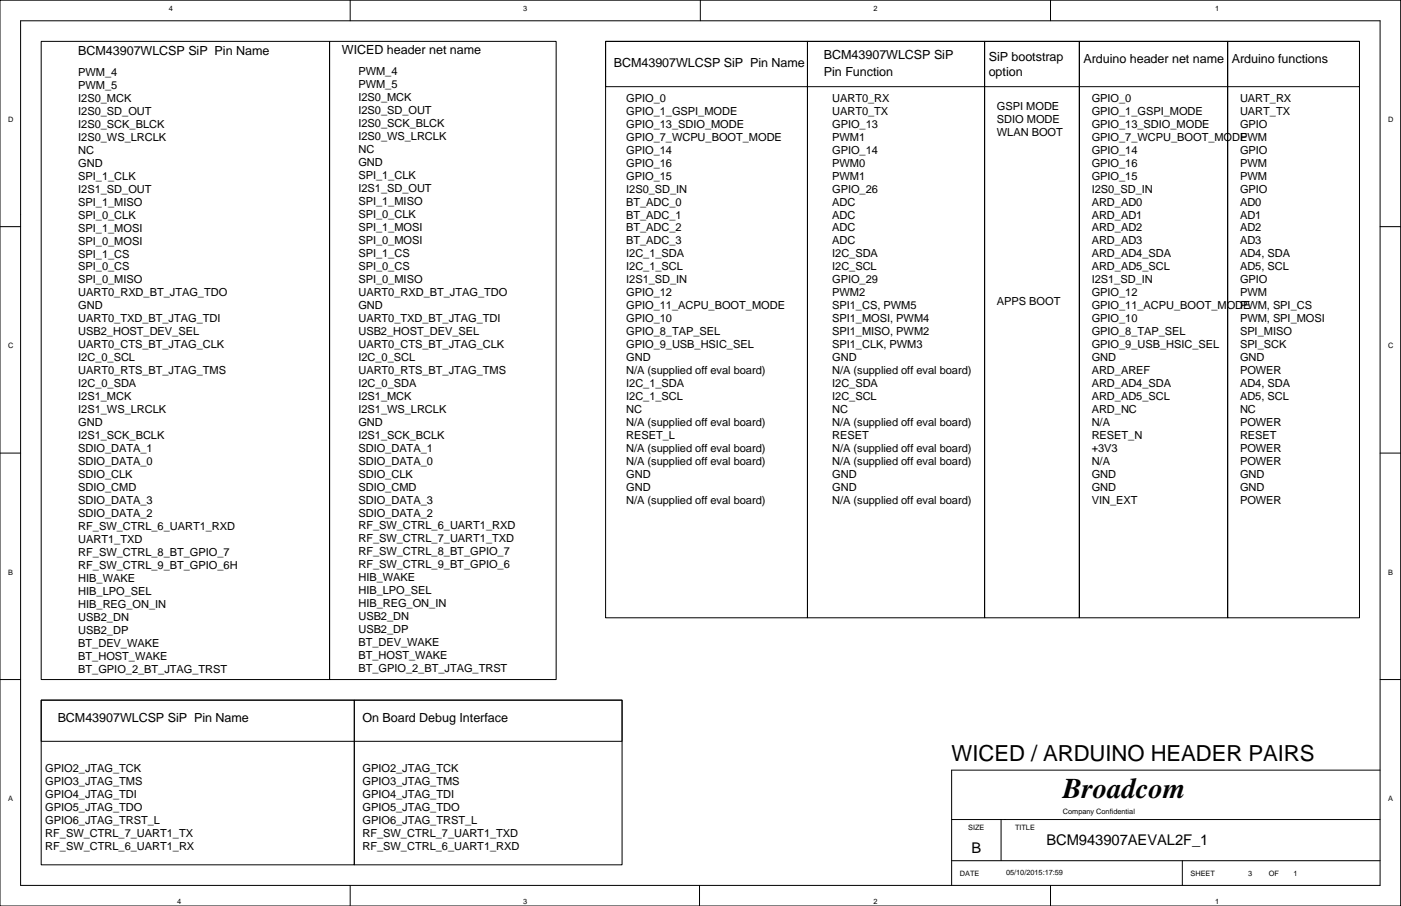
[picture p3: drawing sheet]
<svg xmlns="http://www.w3.org/2000/svg" width="432mm" height="279mm" viewBox="0 0 432 279" stroke-linecap="round" stroke-linejoin="round" font-family="sans-serif">
<defs><g id="words">
<text font-size="8.8" x="327.6" y="246.1">Broadcom</text>
<text font-size="6.8" x="293.3" y="234.7">WICED / ARDUINO HEADER PAIRS</text>
<g font-size="4.6">
<text x="299.4" y="263">B</text>
<text x="322.5" y="260.6">BCM943907AEVAL2F_1</text>
</g>
<g font-size="3.9">
<text x="24.1" y="17">BCM43907WLCSP SiP Pin Name</text>
<text x="105.4" y="16.7">WICED header net name</text>
<text x="189.2" y="20.8">BCM43907WLCSP SiP Pin Name</text>
<text x="253.9" y="18.2">BCM43907WLCSP SiP</text>
<text x="253.9" y="23.3">Pin Function</text>
<text x="304.7" y="18.8">SiP bootstrap</text>
<text x="304.7" y="23.3">option</text>
<text x="333.9" y="19.5">Arduino header net name</text>
<text x="379.6" y="19.5">Arduino functions</text>
<text x="17.8" y="222.7">BCM43907WLCSP SiP Pin Name</text>
<text x="111.7" y="222.7">On Board Debug Interface</text>
</g>
<g font-size="3.4">
<text x="24.1" y="23.4">PWM_4</text>
<text x="110.5" y="23.2">PWM_4</text>
<text x="24.1" y="27.4">PWM_5</text>
<text x="110.5" y="27.2">PWM_5</text>
<text x="24.1" y="31.4">I2S0_MCK</text>
<text x="24.1" y="35.4">I2S0_SD_OUT</text>
<text x="110.5" y="31.2">I2S0_MCK</text>
<text x="110.5" y="35.2">I2S0_SD_OUT</text>
<text x="193" y="31.4">GPIO_0</text>
<text x="193" y="35.4">GPIO_1_GSPI_MODE</text>
<text x="256.5" y="31.4">UART0_RX</text>
<text x="256.5" y="35.4">UART0_TX</text>
<text x="307.3" y="34.1">GSPI MODE</text>
<text x="336.5" y="31.4">GPIO_0</text>
<text x="336.5" y="35.4">GPIO_1_GSPI_MODE</text>
<text x="382.2" y="31.4">UART_RX</text>
<text x="382.2" y="35.4">UART_TX</text>
<text x="24.1" y="39.4">I2S0_SCK_BLCK</text>
<text x="110.5" y="39.2">I2S0_SCK_BLCK</text>
<text x="193" y="39.4">GPIO_13_SDIO_MODE</text>
<text x="256.5" y="39.4">GPIO_13</text>
<text x="307.3" y="38.1">SDIO MODE</text>
<text x="336.5" y="39.4">GPIO_13_SDIO_MODE</text>
<text x="382.2" y="39.4">GPIO</text>
<text x="24.1" y="43.4">I2S0_WS_LRCLK</text>
<text x="24.1" y="47.4">NC</text>
<text x="110.5" y="43.2">I2S0_WS_LRCLK</text>
<text x="110.5" y="47.2">NC</text>
<text x="193" y="43.4">GPIO_7_WCPU_BOOT_MODE</text>
<text x="193" y="47.4">GPIO_14</text>
<text x="256.5" y="43.4">PWM1</text>
<text x="256.5" y="47.4">GPIO_14</text>
<text x="307.3" y="42.1">WLAN BOOT</text>
<text x="336.5" y="43.4">GPIO_7_WCPU_BOOT_MODE</text>
<text x="336.5" y="47.4">GPIO_14</text>
<text x="382.2" y="43.4">PWM</text>
<text x="382.2" y="47.4">GPIO</text>
<text x="24.1" y="51.4">GND</text>
<text x="110.5" y="51.2">GND</text>
<text x="193" y="51.4">GPIO_16</text>
<text x="256.5" y="51.4">PWM0</text>
<text x="336.5" y="51.4">GPIO_16</text>
<text x="382.2" y="51.4">PWM</text>
<text x="24.1" y="55.4">SPI_1_CLK</text>
<text x="24.1" y="59.4">I2S1_SD_OUT</text>
<text x="110.5" y="55.2">SPI_1_CLK</text>
<text x="110.5" y="59.2">I2S1_SD_OUT</text>
<text x="193" y="55.4">GPIO_15</text>
<text x="193" y="59.4">I2S0_SD_IN</text>
<text x="256.5" y="55.4">PWM1</text>
<text x="256.5" y="59.4">GPIO_26</text>
<text x="336.5" y="55.4">GPIO_15</text>
<text x="336.5" y="59.4">I2S0_SD_IN</text>
<text x="382.2" y="55.4">PWM</text>
<text x="382.2" y="59.4">GPIO</text>
<text x="24.1" y="63.4">SPI_1_MISO</text>
<text x="110.5" y="63.2">SPI_1_MISO</text>
<text x="193" y="63.4">BT_ADC_0</text>
<text x="256.5" y="63.4">ADC</text>
<text x="336.5" y="63.4">ARD_AD0</text>
<text x="382.2" y="63.4">AD0</text>
<text x="24.1" y="67.4">SPI_0_CLK</text>
<text x="24.1" y="71.4">SPI_1_MOSI</text>
<text x="110.5" y="67.2">SPI_0_CLK</text>
<text x="110.5" y="71.2">SPI_1_MOSI</text>
<text x="193" y="67.4">BT_ADC_1</text>
<text x="193" y="71.4">BT_ADC_2</text>
<text x="256.5" y="67.4">ADC</text>
<text x="256.5" y="71.4">ADC</text>
<text x="336.5" y="67.4">ARD_AD1</text>
<text x="336.5" y="71.4">ARD_AD2</text>
<text x="382.2" y="67.4">AD1</text>
<text x="382.2" y="71.4">AD2</text>
<text x="24.1" y="75.4">SPI_0_MOSI</text>
<text x="110.5" y="75.2">SPI_0_MOSI</text>
<text x="193" y="75.4">BT_ADC_3</text>
<text x="256.5" y="75.4">ADC</text>
<text x="336.5" y="75.4">ARD_AD3</text>
<text x="382.2" y="75.4">AD3</text>
<text x="24.1" y="79.4">SPI_1_CS</text>
<text x="24.1" y="83.4">SPI_0_CS</text>
<text x="110.5" y="79.2">SPI_1_CS</text>
<text x="110.5" y="83.2">SPI_0_CS</text>
<text x="193" y="79.4">I2C_1_SDA</text>
<text x="193" y="83.4">I2C_1_SCL</text>
<text x="256.5" y="79.4">I2C_SDA</text>
<text x="256.5" y="83.4">I2C_SCL</text>
<text x="336.5" y="79.4">ARD_AD4_SDA</text>
<text x="336.5" y="83.4">ARD_AD5_SCL</text>
<text x="382.2" y="79.4">AD4, SDA</text>
<text x="382.2" y="83.4">AD5, SCL</text>
<text x="24.1" y="87.4">SPI_0_MISO</text>
<text x="110.5" y="87.2">SPI_0_MISO</text>
<text x="193" y="87.4">I2S1_SD_IN</text>
<text x="256.5" y="87.4">GPIO_29</text>
<text x="336.5" y="87.4">I2S1_SD_IN</text>
<text x="382.2" y="87.4">GPIO</text>
<text x="24.1" y="91.4">UART0_RXD_BT_JTAG_TDO</text>
<text x="24.1" y="95.4">GND</text>
<text x="110.5" y="91.2">UART0_RXD_BT_JTAG_TDO</text>
<text x="110.5" y="95.2">GND</text>
<text x="193" y="91.4">GPIO_12</text>
<text x="193" y="95.4">GPIO_11_ACPU_BOOT_MODE</text>
<text x="256.5" y="91.4">PWM2</text>
<text x="256.5" y="95.4">SPI1_CS, PWM5</text>
<text x="307.3" y="94.1">APPS BOOT</text>
<text x="336.5" y="91.4">GPIO_12</text>
<text x="336.5" y="95.4">GPIO_11_ACPU_BOOT_MODE</text>
<text x="382.2" y="91.4">PWM</text>
<text x="382.2" y="95.4">PWM, SPI_CS</text>
<text x="24.1" y="99.4">UART0_TXD_BT_JTAG_TDI</text>
<text x="110.5" y="99.2">UART0_TXD_BT_JTAG_TDI</text>
<text x="193" y="99.4">GPIO_10</text>
<text x="256.5" y="99.4">SPI1_MOSI, PWM4</text>
<text x="336.5" y="99.4">GPIO_10</text>
<text x="382.2" y="99.4">PWM, SPI_MOSI</text>
<text x="24.1" y="103.4">USB2_HOST_DEV_SEL</text>
<text x="24.1" y="107.4">UART0_CTS_BT_JTAG_CLK</text>
<text x="110.5" y="103.2">USB2_HOST_DEV_SEL</text>
<text x="110.5" y="107.2">UART0_CTS_BT_JTAG_CLK</text>
<text x="193" y="103.4">GPIO_8_TAP_SEL</text>
<text x="193" y="107.4">GPIO_9_USB_HSIC_SEL</text>
<text x="256.5" y="103.4">SPI1_MISO, PWM2</text>
<text x="256.5" y="107.4">SPI1_CLK, PWM3</text>
<text x="336.5" y="103.4">GPIO_8_TAP_SEL</text>
<text x="336.5" y="107.4">GPIO_9_USB_HSIC_SEL</text>
<text x="382.2" y="103.4">SPI_MISO</text>
<text x="382.2" y="107.4">SPI_SCK</text>
<text x="24.1" y="111.4">I2C_0_SCL</text>
<text x="110.5" y="111.2">I2C_0_SCL</text>
<text x="193" y="111.4">GND</text>
<text x="256.5" y="111.4">GND</text>
<text x="336.5" y="111.4">GND</text>
<text x="382.2" y="111.4">GND</text>
<text x="24.1" y="115.4">UART0_RTS_BT_JTAG_TMS</text>
<text x="24.1" y="119.4">I2C_0_SDA</text>
<text x="110.5" y="115.2">UART0_RTS_BT_JTAG_TMS</text>
<text x="110.5" y="119.3">I2C_0_SDA</text>
<text x="193" y="115.4">N/A (supplied off eval board)</text>
<text x="193" y="119.4">I2C_1_SDA</text>
<text x="256.5" y="115.4">N/A (supplied off eval board)</text>
<text x="256.5" y="119.4">I2C_SDA</text>
<text x="336.5" y="115.4">ARD_AREF</text>
<text x="336.5" y="119.4">ARD_AD4_SDA</text>
<text x="382.2" y="115.4">POWER</text>
<text x="382.2" y="119.4">AD4, SDA</text>
<text x="24.1" y="123.4">I2S1_MCK</text>
<text x="110.5" y="123.3">I2S1_MCK</text>
<text x="193" y="123.4">I2C_1_SCL</text>
<text x="256.5" y="123.4">I2C_SCL</text>
<text x="336.5" y="123.4">ARD_AD5_SCL</text>
<text x="382.2" y="123.4">AD5, SCL</text>
<text x="24.1" y="127.5">I2S1_WS_LRCLK</text>
<text x="24.1" y="131.5">GND</text>
<text x="110.5" y="127.3">I2S1_WS_LRCLK</text>
<text x="110.5" y="131.3">GND</text>
<text x="193" y="127.4">NC</text>
<text x="193" y="131.4">N/A (supplied off eval board)</text>
<text x="256.5" y="127.4">NC</text>
<text x="256.5" y="131.4">N/A (supplied off eval board)</text>
<text x="336.5" y="127.4">ARD_NC</text>
<text x="336.5" y="131.4">N/A</text>
<text x="382.2" y="127.4">NC</text>
<text x="382.2" y="131.4">POWER</text>
<text x="24.1" y="135.5">I2S1_SCK_BCLK</text>
<text x="110.5" y="135.3">I2S1_SCK_BCLK</text>
<text x="193" y="135.4">RESET_L</text>
<text x="256.5" y="135.4">RESET</text>
<text x="336.5" y="135.4">RESET_N</text>
<text x="382.2" y="135.4">RESET</text>
<text x="24.1" y="139.5">SDIO_DATA_1</text>
<text x="24.1" y="143.5">SDIO_DATA_0</text>
<text x="110.5" y="139.3">SDIO_DATA_1</text>
<text x="110.5" y="143.3">SDIO_DATA_0</text>
<text x="193" y="139.4">N/A (supplied off eval board)</text>
<text x="193" y="143.5">N/A (supplied off eval board)</text>
<text x="256.5" y="139.4">N/A (supplied off eval board)</text>
<text x="256.5" y="143.5">N/A (supplied off eval board)</text>
<text x="336.5" y="139.4">+3V3</text>
<text x="336.5" y="143.5">N/A</text>
<text x="382.2" y="139.4">POWER</text>
<text x="382.2" y="143.5">POWER</text>
<text x="24.1" y="147.5">SDIO_CLK</text>
<text x="110.5" y="147.3">SDIO_CLK</text>
<text x="193" y="147.5">GND</text>
<text x="256.5" y="147.5">GND</text>
<text x="336.5" y="147.5">GND</text>
<text x="382.2" y="147.5">GND</text>
<text x="24.1" y="151.5">SDIO_CMD</text>
<text x="24.1" y="155.5">SDIO_DATA_3</text>
<text x="110.5" y="151.3">SDIO_CMD</text>
<text x="110.5" y="155.3">SDIO_DATA_3</text>
<text x="193" y="151.5">GND</text>
<text x="193" y="155.5">N/A (supplied off eval board)</text>
<text x="256.5" y="151.5">GND</text>
<text x="256.5" y="155.5">N/A (supplied off eval board)</text>
<text x="336.5" y="151.5">GND</text>
<text x="336.5" y="155.5">VIN_EXT</text>
<text x="382.2" y="151.5">GND</text>
<text x="382.2" y="155.5">POWER</text>
<text x="24.1" y="159.5">SDIO_DATA_2</text>
<text x="110.5" y="159.3">SDIO_DATA_2</text>
<text x="24.1" y="163.5">RF_SW_CTRL_6_UART1_RXD</text>
<text x="24.1" y="167.5">UART1_TXD</text>
<text x="110.5" y="163.3">RF_SW_CTRL_6_UART1_RXD</text>
<text x="110.5" y="167.3">RF_SW_CTRL_7_UART1_TXD</text>
<text x="24.1" y="171.5">RF_SW_CTRL_8_BT_GPIO_7</text>
<text x="110.5" y="171.3">RF_SW_CTRL_8_BT_GPIO_7</text>
<text x="24.1" y="175.5">RF_SW_CTRL_9_BT_GPIO_6H</text>
<text x="24.1" y="179.5">HIB_WAKE</text>
<text x="110.5" y="175.3">RF_SW_CTRL_9_BT_GPIO_6</text>
<text x="110.5" y="179.3">HIB_WAKE</text>
<text x="24.1" y="183.5">HIB_LPO_SEL</text>
<text x="110.5" y="183.3">HIB_LPO_SEL</text>
<text x="24.1" y="187.5">HIB_REG_ON_IN</text>
<text x="24.1" y="191.5">USB2_DN</text>
<text x="110.5" y="187.3">HIB_REG_ON_IN</text>
<text x="110.5" y="191.3">USB2_DN</text>
<text x="24.1" y="195.5">USB2_DP</text>
<text x="110.5" y="195.3">USB2_DP</text>
<text x="24.1" y="199.5">BT_DEV_WAKE</text>
<text x="24.1" y="203.5">BT_HOST_WAKE</text>
<text x="110.5" y="199.3">BT_DEV_WAKE</text>
<text x="110.5" y="203.3">BT_HOST_WAKE</text>
<text x="24.1" y="207.5">BT_GPIO_2_BT_JTAG_TRST</text>
<text x="110.5" y="207.3">BT_GPIO_2_BT_JTAG_TRST</text>
<text x="14" y="238.1">GPIO2_JTAG_TCK</text>
<text x="111.7" y="238.1">GPIO2_JTAG_TCK</text>
<text x="14" y="242.1">GPIO3_JTAG_TMS</text>
<text x="111.7" y="242.1">GPIO3_JTAG_TMS</text>
<text x="14" y="246.1">GPIO4_JTAG_TDI</text>
<text x="14" y="250.1">GPIO5_JTAG_TDO</text>
<text x="111.7" y="246.1">GPIO4_JTAG_TDI</text>
<text x="111.7" y="250.1">GPIO5_JTAG_TDO</text>
<text x="14" y="254.1">GPIO6_JTAG_TRST_L</text>
<text x="111.7" y="254.1">GPIO6_JTAG_TRST_L</text>
<text x="14" y="258.1">RF_SW_CTRL_7_UART1_TX</text>
<text x="14" y="262.1">RF_SW_CTRL_6_UART1_RX</text>
<text x="111.7" y="258.1">RF_SW_CTRL_7_UART1_TXD</text>
<text x="111.7" y="262.1">RF_SW_CTRL_6_UART1_RXD</text>
</g>
<g font-size="2.3">
<text x="52.1" y="3.4">4</text>
<text x="161.3" y="3.4">3</text>
<text x="269.2" y="3.4">2</text>
<text x="374.6" y="3.4">1</text>
<text x="2.5" y="37.6">D</text>
<text x="427.9" y="37.6">D</text>
<text x="2.5" y="107.5">C</text>
<text x="427.9" y="107.5">C</text>
<text x="2.5" y="177.3">B</text>
<text x="427.9" y="177.3">B</text>
<text x="2.5" y="247.1">A</text>
<text x="327.6" y="250.9">Company Confidential</text>
<text x="427.9" y="247.1">A</text>
<text x="298.4" y="256">SIZE</text>
<text x="312.8" y="256">TITLE</text>
<text x="310.1" y="269.7">05/10/2015:17:59</text>
<text x="384.7" y="270">3</text>
<text x="398.7" y="270">1</text>
<text x="295.8" y="270">DATE</text>
<text x="366.9" y="270.2">SHEET</text>
<text x="391.1" y="270">OF</text>
<text x="54.6" y="278.9">4</text>
<text x="161.3" y="278.9">3</text>
<text x="269.2" y="278.9">2</text>
<text x="374.6" y="278.9">1</text>
</g>
</g></defs>
<g fill="none" stroke="#000" stroke-width=".31">
<path d="M0 .1h431.7v279.3h-431.7zM6.3 6.4h419.1v266.7h-419.1zM12.7 12.8h88.9v196.8h-88.9zM101.6 12.8h69.8v196.8h-69.8zM107.9 .1v6.3M186.6 12.8h62.3v177.7h-62.3zM186.6 12.8h232.4v13.9h-232.4zM215.9 .1v6.3M248.9 12.8h54.6v177.7h-54.6zM303.5 12.8h29.2v177.7h-29.2zM323.8 .1v6.3M332.7 12.8h45.7v177.7h-45.7z"/>
<path d="M378.4 12.8h40.6v177.7h-40.6zM0 69.9h6.3M425.4 69.9h6.3M0 139.7h6.3M425.4 139.7h6.3M0 209.6h6.3M12.7 215.9h179v12.7h-179zM12.7 215.9h96.5v50.8h-96.5zM109.2 215.9h82.5v50.8h-82.5zM425.4 209.6h6.3M425.4 237.5h-132.1v35.6M293.3 252.7h132.1"/>
<path d="M308.5 252.7v12.7M107.9 273.1v6.3M215.6 273.1v6.3M293.3 265.4h132.1M323.8 273.1v6.3M364.4 265.4v7.7"/>
</g>
<use href="#words"/>
</svg>
